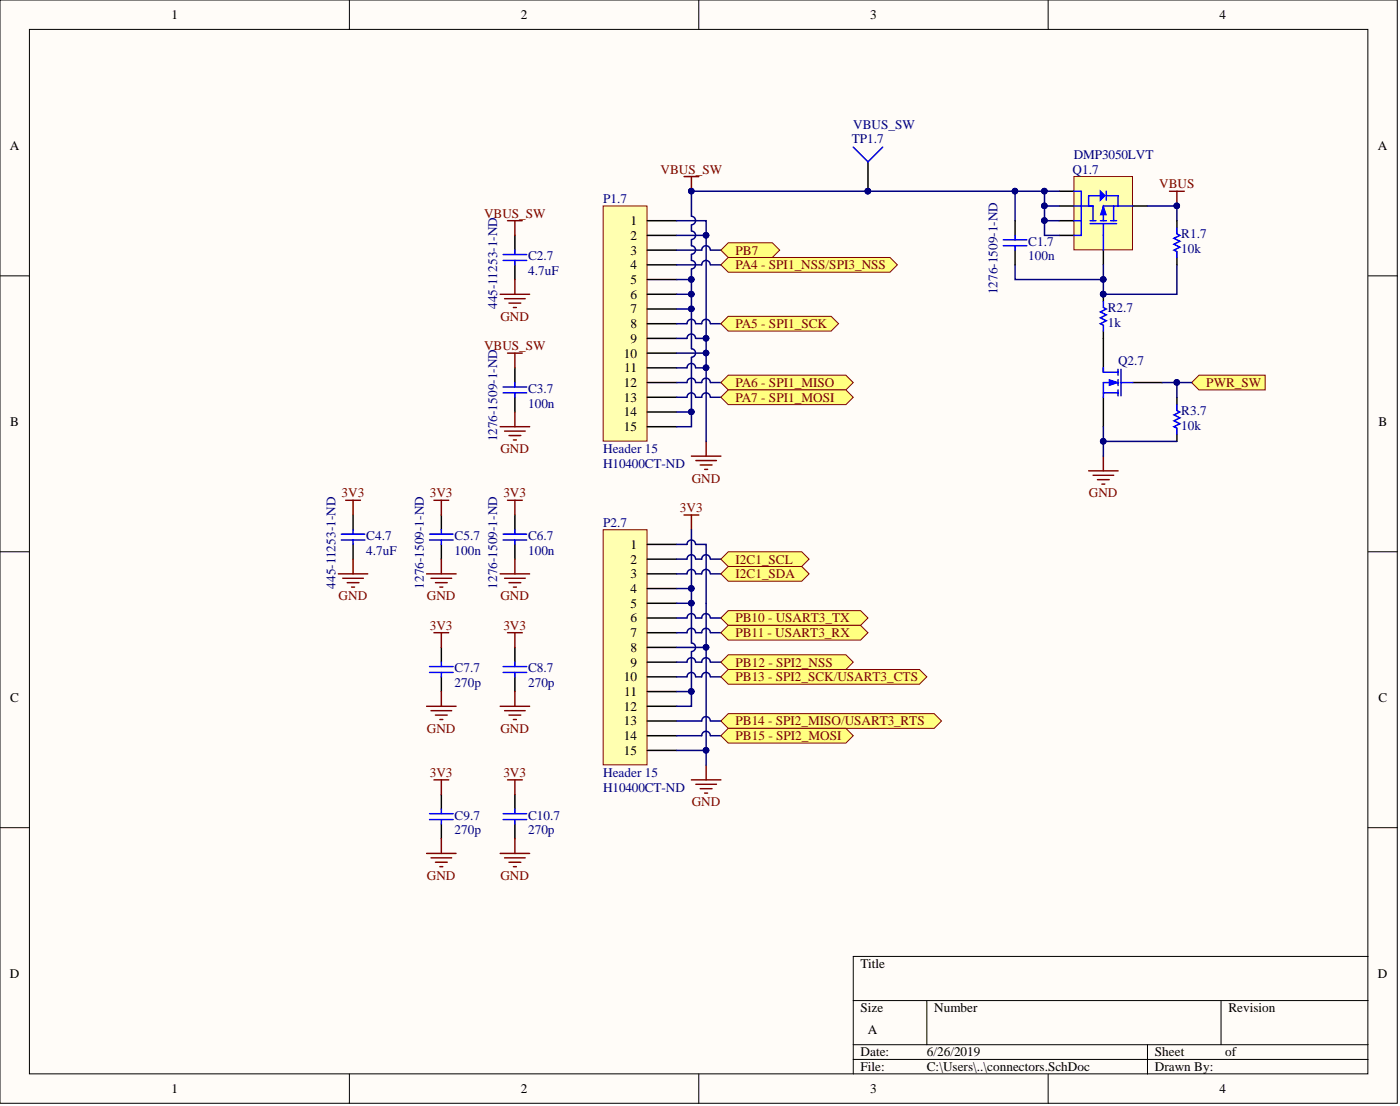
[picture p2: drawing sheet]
<svg xmlns="http://www.w3.org/2000/svg" width="241mm" height="190mm" viewBox="0 0 241 190" stroke-linecap="round" stroke-linejoin="round" font-family="sans-serif">
<defs><g id="words">
<g font-size="2.3">
<text x="29.5" y="3.3">1</text>
<text x="89.8" y="3.3">2</text>
<text x="150" y="3.3">3</text>
<text x="210.2" y="3.3">4</text>
<text x="1.7" y="25.8">A</text>
<text x="237.5" y="25.8">A</text>
<text x="108.7" y="38.8">1</text>
<text x="108.7" y="41.3">2</text>
<text x="108.7" y="43.8">3</text>
<text x="108.7" y="46.4">4</text>
<text x="108.7" y="48.9">5</text>
<text x="108.7" y="51.4">6</text>
<text x="108.7" y="54">7</text>
<text x="108.7" y="56.5">8</text>
<text x="108.7" y="59.1">9</text>
<text x="107.5" y="61.6">10</text>
<text x="107.6" y="64.1">11</text>
<text x="107.5" y="66.7">12</text>
<text x="107.5" y="69.2">13</text>
<text x="107.5" y="71.7">14</text>
<text x="1.8" y="73.3">B</text>
<text x="107.5" y="74.3">15</text>
<text x="237.6" y="73.3">B</text>
<text x="108.7" y="94.5">1</text>
<text x="108.7" y="97.1">2</text>
<text x="108.7" y="99.6">3</text>
<text x="108.7" y="102.1">4</text>
<text x="108.7" y="104.7">5</text>
<text x="108.7" y="107.2">6</text>
<text x="108.7" y="109.7">7</text>
<text x="108.7" y="112.3">8</text>
<text x="107.5" y="117.3">10</text>
<text x="107.6" y="119.9">11</text>
<text x="108.7" y="114.8">9</text>
<text x="1.8" y="120.8">C</text>
<text x="107.5" y="122.4">12</text>
<text x="107.5" y="124.9">13</text>
<text x="237.6" y="120.8">C</text>
<text x="107.5" y="127.5">14</text>
<text x="107.5" y="130">15</text>
<text x="148.3" y="166.8">Title</text>
<text x="1.7" y="168.4">D</text>
<text x="237.5" y="168.4">D</text>
<text x="148.3" y="174.4">Size</text>
<text x="149.6" y="178.2">A</text>
<text x="161" y="174.4">Number</text>
<text x="211.7" y="174.4">Revision</text>
<text x="148.3" y="182">Date:</text>
<text x="148.3" y="184.5">File:</text>
<text x="159.7" y="182">6/26/2019</text>
<text x="159.7" y="184.5">C:\Users\..\connectors.SchDoc</text>
<text x="199" y="182">Sheet</text>
<text x="199" y="184.5">Drawn By:</text>
<text x="211.2" y="182">of</text>
<text x="29.5" y="188.3">1</text>
<text x="89.8" y="188.3">2</text>
<text x="150" y="188.3">3</text>
<text x="210.2" y="188.3">4</text>
</g>
<g font-size="2.3" fill="#000080">
<text x="147.1" y="22.3">VBUS_SW</text>
<text x="146.8" y="24.6">TP1.7</text>
<text x="184.8" y="29.9">Q1.7</text>
<text x="185.1" y="27.4">DMP3050LVT</text>
<text x="104" y="35">P1.7</text>
<text x="203.6" y="41.1">R1.7</text>
<text x="91" y="44.9">C2.7</text>
<text x="91" y="47.4">4.7uF</text>
<text x="177.2" y="44.9">100n</text>
<text x="177.2" y="42.3">C1.7</text>
<text x="203.6" y="43.6">10k</text>
<text x="85.7" y="53.2" transform="rotate(-90 85.7 53.2)">445-11253-1-ND</text>
<text x="171.9" y="50.7" transform="rotate(-90 171.9 50.7)">1276-1509-1-ND</text>
<text x="190.9" y="53.7">R2.7</text>
<text x="190.9" y="56.3">1k</text>
<text x="192.7" y="62.9">Q2.7</text>
<text x="91" y="70.2">100n</text>
<text x="91" y="67.7">C3.7</text>
<text x="203.6" y="71.5">R3.7</text>
<text x="85.7" y="76" transform="rotate(-90 85.7 76)">1276-1509-1-ND</text>
<text x="203.6" y="74">10k</text>
<text x="104" y="80.6">H10400CT-ND</text>
<text x="104" y="78.1">Header 15</text>
<text x="63.1" y="93">C4.7</text>
<text x="63.1" y="95.5">4.7uF</text>
<text x="78.3" y="95.5">100n</text>
<text x="78.3" y="93">C5.7</text>
<text x="91" y="95.5">100n</text>
<text x="91" y="93">C6.7</text>
<text x="104" y="90.7">P2.7</text>
<text x="57.8" y="101.4" transform="rotate(-90 57.8 101.4)">445-11253-1-ND</text>
<text x="73" y="101.4" transform="rotate(-90 73 101.4)">1276-1509-1-ND</text>
<text x="85.7" y="101.4" transform="rotate(-90 85.7 101.4)">1276-1509-1-ND</text>
<text x="78.3" y="118.4">270p</text>
<text x="78.3" y="115.8">C7.7</text>
<text x="91" y="118.4">270p</text>
<text x="91" y="115.8">C8.7</text>
<text x="104" y="136.4">H10400CT-ND</text>
<text x="104" y="133.8">Header 15</text>
<text x="78.3" y="143.7">270p</text>
<text x="78.3" y="141.2">C9.7</text>
<text x="91" y="143.7">270p</text>
<text x="91" y="141.2">C10.7</text>
</g>
<g font-size="2.3" fill="#800000">
<text x="113.8" y="29.9">VBUS_SW</text>
<text x="199.8" y="32.4">VBUS</text>
<text x="83.4" y="37.5">VBUS_SW</text>
<text x="126.8" y="43.8">PB7</text>
<text x="126.8" y="46.4">PA4 - SPI1_NSS/SPI3_NSS</text>
<text x="86.3" y="55.2">GND</text>
<text x="126.8" y="56.5">PA5 - SPI1_SCK</text>
<text x="83.4" y="60.3">VBUS_SW</text>
<text x="126.8" y="66.7">PA6 - SPI1_MISO</text>
<text x="126.8" y="69.2">PA7 - SPI1_MOSI</text>
<text x="207.9" y="66.7">PWR_SW</text>
<text x="86.3" y="78.1">GND</text>
<text x="119.2" y="83.1">GND</text>
<text x="58.9" y="85.7">3V3</text>
<text x="74.1" y="85.7">3V3</text>
<text x="86.8" y="85.7">3V3</text>
<text x="117.2" y="88.2">3V3</text>
<text x="187.7" y="85.7">GND</text>
<text x="126.8" y="97.1">I2C1_SCL</text>
<text x="126.8" y="99.6">I2C1_SDA</text>
<text x="58.4" y="103.4">GND</text>
<text x="73.6" y="103.4">GND</text>
<text x="86.3" y="103.4">GND</text>
<text x="126.8" y="107.2">PB10 - USART3_TX</text>
<text x="74.1" y="108.5">3V3</text>
<text x="86.8" y="108.5">3V3</text>
<text x="126.8" y="109.7">PB11 - USART3_RX</text>
<text x="126.8" y="114.8">PB12 - SPI2_NSS</text>
<text x="126.8" y="117.3">PB13 - SPI2_SCK/USART3_CTS</text>
<text x="126.8" y="124.9">PB14 - SPI2_MISO/USART3_RTS</text>
<text x="73.6" y="126.2">GND</text>
<text x="86.3" y="126.2">GND</text>
<text x="126.8" y="127.5">PB15 - SPI2_MOSI</text>
<text x="74.1" y="133.8">3V3</text>
<text x="86.8" y="133.8">3V3</text>
<text x="119.2" y="138.9">GND</text>
<text x="73.6" y="151.6">GND</text>
<text x="86.3" y="151.6">GND</text>
</g>
</g></defs>
<g fill="#fffcf8" stroke="#000" stroke-width=".17">
<path d="M0 0h240.8v190h-240.8z"/>
<path d="M5.1 5.1h230.7v179.9h-230.7z"/>
</g>
<g fill="none" stroke="#000" stroke-width=".17">
<path d="M60.2 0v5.1M120.4 0v5.1M180.7 0v5.1M0 47.5h5.1M235.8 47.5h5.1M0 95h5.1M235.8 95h5.1M0 142.6h5.1M235.8 142.6h5.1M147.1 172.3h88.7M147.1 179.9h88.7M159.7 172.3v7.6"/>
<path d="M197.8 179.9v5.1M210.5 172.3v7.6M235.8 164.7h-88.7v20.3M60.2 185v5.1M120.4 185v5.1M147.1 182.5h88.7M180.7 185v5.1"/>
</g>
<path d="M104 91.2h7.5v40.5h-7.5z" fill="#ffffb0" stroke="#800000" stroke-width=".17"/>
<g fill="none" stroke="#000" stroke-width=".25">
<path d="M111.6 93.8h5M111.6 96.3h5M111.6 98.8h5M111.6 101.4h5M111.6 103.9h5M111.6 106.4h5M111.6 109h5M111.6 111.5h5M111.6 114h5M111.6 116.6h5M111.6 119.1h5M111.6 121.7h5"/>
<path d="M111.6 124.2h5M111.6 126.7h5M111.6 129.3h5"/>
</g>
<path d="M104 35.5h7.5v40.5h-7.5z" fill="#ffffb0" stroke="#800000" stroke-width=".17"/>
<g fill="none" stroke="#000" stroke-width=".25">
<path d="M111.6 38h5M88.7 40.5v2.6M88.7 45.6v2.6M111.6 40.5h5M111.6 43.1h5M111.6 45.6h5M111.6 48.2h5M111.6 50.7h5M111.6 53.2h5M111.6 55.8h5M111.6 58.3h5M88.7 63.4v2.5"/>
<path d="M88.7 68.4v2.6M111.6 60.8h5M111.6 63.4h5M111.6 65.9h5M111.6 68.4h5M111.6 71h5M111.6 73.5h5M60.9 88.7v2.5M60.9 93.8v2.5M76.1 88.7v2.5M76.1 93.8v2.5M88.7 88.7v2.5"/>
<path d="M88.7 93.8v2.5M76.1 111.5v2.5M76.1 116.6v2.5M88.7 111.5v2.5M88.7 116.6v2.5M76.1 136.9v2.5M88.7 136.9v2.5M76.1 141.9v2.6M88.7 141.9v2.6"/>
</g>
<g fill="none" stroke="#800000" stroke-width=".25">
<path d="M87.5 38h2.5M88.7 38v2.5M201.6 32.9h2.5M202.8 32.9v2.6M86.2 50.7h5.1M87 51.4h3.5M87.7 52.2h2.1M88.5 53h.5M88.7 48.2v2.5M86.2 73.5h5.1M87 74.3h3.5M87.5 60.8h2.5"/>
<path d="M87.7 75h2.1M88.5 75.8h.5M88.7 60.8v2.6M88.7 71v2.5M119.2 78.6h5M119.9 79.3h3.6M121.7 76v2.6M58.3 98.8h5.1M59.1 99.6h3.5M59.6 86.2h2.5M60.9 86.2v2.5M60.9 96.3v2.5"/>
<path d="M73.5 98.8h5.1M74.3 99.6h3.5M74.8 86.2h2.5M76.1 86.2v2.5M76.1 96.3v2.5M86.2 98.8h5.1M87 99.6h3.5M87.5 86.2h2.5M88.7 86.2v2.5M88.7 96.3v2.5M117.9 88.7h2.5M119.2 88.7v2.5"/>
<path d="M120.7 80.1h2M121.5 80.8h.5M59.8 100.4h2.1M60.6 101.1h.5M74.8 109h2.5M75.1 100.4h2M75.8 101.1h.5M76.1 109v2.5M76.1 119.1v2.6M87.5 109h2.5M87.7 100.4h2.1M88.5 101.1h.5"/>
<path d="M88.7 109v2.5M88.7 119.1v2.6M73.5 121.7h5.1M74.3 122.4h3.5M74.8 134.3h2.5M75.1 123.2h2M75.8 123.9h.5M76.1 134.3v2.6M86.2 121.7h5.1M87 122.4h3.5M87.5 134.3h2.5M87.7 123.2h2.1"/>
<path d="M88.5 123.9h.5M88.7 134.3v2.6M119.2 134.3h5M119.9 135.1h3.6M120.7 135.8h2M121.5 136.6h.5M121.7 131.8v2.5M73.5 147h5.1M74.3 147.8h3.5M75.1 148.5h2M75.8 149.3h.5M76.1 144.5v2.5"/>
<path d="M86.2 147h5.1M87 147.8h3.5M87.7 148.5h2.1M88.5 149.3h.5M88.7 144.5v2.5"/>
</g>
<g fill="#000080" stroke="#000080" stroke-width=".17">
<circle cx="202.8" cy="35.5" r=".48"/>
<circle cx="119.1" cy="101.4" r=".48"/>
<circle cx="121.7" cy="129.2" r=".48"/>
<circle cx="121.7" cy="111.5" r=".48"/>
<circle cx="119.1" cy="119.1" r=".48"/>
<circle cx="119.1" cy="103.9" r=".48"/>
<circle cx="121.7" cy="40.5" r=".48"/>
<circle cx="121.7" cy="58.3" r=".48"/>
<circle cx="121.7" cy="60.8" r=".48"/>
<circle cx="121.7" cy="63.3" r=".48"/>
<circle cx="119.1" cy="70.9" r=".48"/>
<circle cx="119.1" cy="53.2" r=".48"/>
<circle cx="119.1" cy="50.7" r=".48"/>
<circle cx="119.1" cy="48.1" r=".48"/>
</g>
<g fill="none" stroke="#000080" stroke-width=".25">
<path d="M116.6 38h5.1v2.5M116.6 40.5h5.1v35.5M116.6 53.2h2.6M116.6 48.2h2.6M119.2 50.7v9.4a.74 .74 0 0 1 .7 .7 .74 .74 0 0 1-.7 .7M119.9 58.3a.74 .74 0 0 0-.8-.8 .74 .74 0 0 0-.7 .8h-1.8M119.9 55.8a.74 .74 0 0 0-.8-.8 .74 .74 0 0 0-.7 .8h-1.8M119.9 58.3h1.8M122.4 55.8a.74 .74 0 0 0-.7-.8 .74 .74 0 0 0-.8 .8h-1M122.4 45.6a.74 .74 0 0 0-.7-.7 .74 .74 0 0 0-.8 .7h-4.3M122.4 43.1a.74 .74 0 0 0-.7-.8 .74 .74 0 0 0-.8 .8h-4.3M122.5 55.8h1.7"/>
<path d="M122.5 45.6h1.7M122.5 43.1h1.7M116.6 60.8h5.1M119.2 61.6v9.4h-2.6M119.2 71v2.5h-2.6M119.9 63.4a.74 .74 0 0 0-.8-.8 .74 .74 0 0 0-.7 .8h-1.8M119.9 68.4a.74 .74 0 0 0-.8-.7 .74 .74 0 0 0-.7 .7h-1.8M119.9 65.9a.74 .74 0 0 0-.8-.8 .74 .74 0 0 0-.7 .8h-1.8M119.9 63.4h1.8M122.4 68.4a.74 .74 0 0 0-.7-.7 .74 .74 0 0 0-.8 .7h-1M122.4 65.9a.74 .74 0 0 0-.7-.8 .74 .74 0 0 0-.8 .8h-1M122.5 68.4h1.7"/>
<path d="M122.5 65.9h1.7M119.2 91.2v10.2h-2.6M119.9 93.8a.74 .74 0 0 0-.8-.8 .74 .74 0 0 0-.7 .8h-1.8M119.9 98.8a.74 .74 0 0 0-.8-.7 .74 .74 0 0 0-.7 .7h-1.8M119.9 96.3a.74 .74 0 0 0-.8-.8 .74 .74 0 0 0-.7 .8h-1.8M119.9 93.8h1.8v38M122.4 98.8a.74 .74 0 0 0-.7-.7 .74 .74 0 0 0-.8 .7h-1M122.4 96.3a.74 .74 0 0 0-.7-.8 .74 .74 0 0 0-.8 .8h-1M122.5 98.8h1.7M122.5 96.3h1.7M116.6 111.5h5.1M119.2 119.1v2.6h-2.6"/>
<path d="M119.2 103.9v6.9a.74 .74 0 0 1 .7 .7 .74 .74 0 0 1-.7 .7M119.2 112.3v6.8h-2.6M119.2 101.4v2.5h-2.6M119.9 116.6a.74 .74 0 0 0-.8-.8 .74 .74 0 0 0-.7 .8h-1.8M119.9 114a.74 .74 0 0 0-.8-.7 .74 .74 0 0 0-.7 .7h-1.8M119.9 109a.74 .74 0 0 0-.8-.8 .74 .74 0 0 0-.7 .8h-1.8M119.9 106.4a.74 .74 0 0 0-.8-.7 .74 .74 0 0 0-.7 .7h-1.8M122.4 116.6a.74 .74 0 0 0-.7-.8 .74 .74 0 0 0-.8 .8h-1M122.4 114a.74 .74 0 0 0-.7-.7 .74 .74 0 0 0-.8 .7h-1M122.4 109a.74 .74 0 0 0-.7-.8 .74 .74 0 0 0-.8 .8h-1M122.4 106.4a.74 .74 0 0 0-.7-.7 .74 .74 0 0 0-.8 .7h-1M122.5 116.6h1.7"/>
<path d="M122.5 114h1.7M122.5 109h1.7M122.5 106.4h1.7M116.6 129.3h5.1M122.4 126.7a.74 .74 0 0 0-.7-.7 .74 .74 0 0 0-.8 .7h-4.3M122.4 124.2a.74 .74 0 0 0-.7-.8 .74 .74 0 0 0-.8 .8h-4.3M122.5 126.7h1.7M122.5 124.2h1.7"/>
</g>
<g fill="none" stroke="#00f" stroke-width=".25">
<path d="M86.7 43.8h4.1M86.7 44.9h4.1M88.7 43.1v.7M88.7 44.9v.7M86.7 67.7h4.1M86.7 66.7h4.1M88.7 65.9v.8M88.7 67.7v.7M58.8 93h4.1M58.8 92h4.1M60.9 91.2v.8M60.9 93v.8"/>
<path d="M74 93h4.1M74 92h4.1M76.1 91.2v.8M76.1 93v.8M86.7 93h4.1M86.7 92h4.1M88.7 91.2v.8M88.7 93v.8M74 114.8h4.1M74 115.8h4.1M76.1 114v.8M76.1 115.8v.8"/>
<path d="M86.7 114.8h4.1M86.7 115.8h4.1M88.7 114v.8M88.7 115.8v.8M76.1 139.4v.8M88.7 139.4v.8M74 140.2h4.1M74 141.2h4.1M76.1 141.2v.7M86.7 140.2h4.1M86.7 141.2h4.1M88.7 141.2v.7"/>
</g>
<g fill="#ffff80" stroke="#800000" stroke-width=".17">
<path d="M124.2 43.1l1.3-1.3h7.6l1.3 1.3-1.3 1.3h-7.6z" fill-rule="evenodd"/>
<path d="M124.2 45.6l1.3-1.2h27.9l1.3 1.2-1.3 1.3h-27.9z" fill-rule="evenodd"/>
<path d="M124.2 55.8l1.3-1.3h17.8l1.2 1.3-1.2 1.2h-17.8z" fill-rule="evenodd"/>
<path d="M124.2 65.9l1.3-1.3h20.3l1.3 1.3-1.3 1.3h-20.3z" fill-rule="evenodd"/>
<path d="M124.2 68.4l1.3-1.2h20.3l1.3 1.2-1.3 1.3h-20.3z" fill-rule="evenodd"/>
<path d="M124.2 96.3l1.3-1.3h12.7l1.3 1.3-1.3 1.3h-12.7z" fill-rule="evenodd"/>
<path d="M124.2 98.8l1.3-1.2h12.7l1.3 1.2-1.3 1.3h-12.7z" fill-rule="evenodd"/>
<path d="M124.2 106.4l1.3-1.2h22.8l1.3 1.2-1.3 1.3h-22.8z" fill-rule="evenodd"/>
<path d="M124.2 109l1.3-1.3h22.8l1.3 1.3-1.3 1.2h-22.8z" fill-rule="evenodd"/>
<path d="M124.2 114l1.3-1.2h20.3l1.3 1.2-1.3 1.3h-20.3z" fill-rule="evenodd"/>
<path d="M124.2 116.6l1.3-1.3h33l1.2 1.3-1.2 1.3h-33z" fill-rule="evenodd"/>
<path d="M124.2 124.2l1.3-1.3h35.5l1.3 1.3-1.3 1.3h-35.5z" fill-rule="evenodd"/>
<path d="M124.2 126.7l1.3-1.2h20.3l1.3 1.2-1.3 1.3h-20.3z" fill-rule="evenodd"/>
</g>
<path d="M190.2 58.3v5.1M190.2 68.4v5.1M195.2 65.9h5.1" fill="none" stroke="#000" stroke-width=".25"/>
<path d="M190.2 64.1h2.5M190.2 67.7h2.5M192.7 65.9h-2.5v2.5M192.7 63.6v1M192.7 65.4v1M192.7 67.2v1M193.2 65.9h2M193.2 63.6v4.6" fill="none" stroke="#00f" stroke-width=".25"/>
<path d="M191.2 65.4l1.5 .5-1.5 .5z" fill="#00f"/>
<path d="M191.2 65.4l1.5 .5-1.5 .5z" fill="none" stroke="#00f" stroke-width=".17"/>
<path d="M190.2 63.4v.7" fill="none" stroke="#00f" stroke-width=".25"/>
<path d="M185.1 30.4h10.1v12.6h-10.1z" fill="#ffffb0" stroke="#800000" stroke-width=".17"/>
<path d="M187.9 38.5h4.6M187.9 38h1M188.4 35.5v2.5M189.7 38h1M190.2 38.5v2M191.4 38h1.1M191.9 35.5v2.5M192.7 35.5h-2.5v2.5" fill="none" stroke="#00f" stroke-width=".25"/>
<path d="M190.2 35.5l.5 1.5h-1z" fill="#00f"/>
<path d="M190.2 35.5l.5 1.5h-1z" fill="none" stroke="#00f" stroke-width=".17"/>
<path d="M186.4 35.5h2M187.6 33.7h2.1M190.7 32.9v1.6M190.7 33.7h2" fill="none" stroke="#00f" stroke-width=".25"/>
<path d="M189.7 32.9l.7 .8-.7 .8z" fill="#00f"/>
<g fill="none" stroke="#00f" stroke-width=".25">
<path d="M185.1 32.9h1.3v7.6h-1.3M185.1 35.5h1.3M185.1 38h1.3M187.6 33.7v1.8M189.7 32.9l.7 .8-.7 .8zM192.7 33.7v1.8h2.5M202.8 39.3v1l.6 .2-1.1 .6 1.1 .5-1.1 .5 1.1 .5-1.1 .5 .5 .2v1.1M172.9 42.3h4.1M172.9 41.3h4.1M175 40.5v.8M175 42.3v.8M190.2 52v1l.5 .2-1 .5 1 .5-1 .5 1 .5-1 .6 .5 .2v1"/>
<path d="M190.2 40.5v2.6"/>
</g>
<path d="M175 38v2.5M182.6 38h2.5M182.6 35.5h2.5M182.6 32.9h2.5M195.2 35.5h2.6M202.8 38v1.3M175 43.1v2.5M182.6 40.5h2.5M190.2 43.1v2.5M190.2 50.7v1.3M190.2 57v1.3M202.8 44.4v1.2" fill="none" stroke="#000" stroke-width=".25"/>
<path d="M119.2 38.8v1a.74 .74 0 0 1 .7 .7 .74 .74 0 0 1-.7 .8M175 32.9v5.1M180 32.9h-60.8v4.4a.74 .74 0 0 1 .7 .7 .74 .74 0 0 1-.7 .7M182.6 38h-2.6v2.5h2.6M182.6 35.5h-2.6v2.5M182.6 32.9h-2.6v2.6M197.8 35.5h5v2.5M119.2 41.3v1a.74 .74 0 0 1 .7 .8 .74 .74 0 0 1-.7 .7M119.2 43.8v1.1a.74 .74 0 0 1 .7 .7 .74 .74 0 0 1-.7 .7M119.2 46.4v4.3h-2.6M175 45.6v2.6h15.2M190.2 45.6v5.1h12.6v-5.1" fill="none" stroke="#000080" stroke-width=".25"/>
<g fill="#000080" stroke="#000080" stroke-width=".17">
<circle cx="180" cy="38" r=".48"/>
<circle cx="180" cy="35.5" r=".48"/>
<circle cx="180" cy="32.9" r=".48"/>
<circle cx="174.9" cy="32.9" r=".48"/>
<circle cx="149.6" cy="32.9" r=".48"/>
<circle cx="119.1" cy="32.9" r=".48"/>
<circle cx="119.1" cy="48.1" r=".48"/>
<circle cx="119.1" cy="50.7" r=".48"/>
<circle cx="190.1" cy="48.1" r=".48"/>
<circle cx="202.8" cy="35.5" r=".48"/>
<circle cx="190.1" cy="50.7" r=".48"/>
</g>
<path d="M190.2 78.6v2.5M187.6 81.1h5.1M188.4 81.9h3.5M189.2 82.6h2M189.9 83.4h.5" fill="none" stroke="#800000" stroke-width=".25"/>
<path d="M205.4 65.9l1.3-1.3h11.4v2.6h-11.4z" fill-rule="evenodd" fill="#ffff80" stroke="#800000" stroke-width=".17"/>
<path d="M149.6 27.9v5M202.8 68.4v1.3M202.8 74.8v1.2" fill="none" stroke="#000" stroke-width=".25"/>
<path d="M147.1 25.3l2.5 2.6 2.5-2.6M202.8 69.7v1l.6 .3-1.1 .5 1.1 .5-1.1 .5 1.1 .5-1.1 .5 .5 .3v1" fill="none" stroke="#00f" stroke-width=".25"/>
<path d="M190.2 73.5v5.1M190.2 76h12.6M200.3 65.9h5.1M202.8 65.9v2.5" fill="none" stroke="#000080" stroke-width=".25"/>
<g fill="#000080" stroke="#000080" stroke-width=".17">
<circle cx="190.1" cy="76" r=".48"/>
<circle cx="202.8" cy="65.9" r=".48"/>
<circle cx="119.1" cy="32.9" r=".48"/>
<circle cx="149.6" cy="32.9" r=".48"/>
</g>
<path d="M117.9 30.4h2.5M119.2 30.4v2.5" fill="none" stroke="#800000" stroke-width=".25"/>
<use href="#words"/>
</svg>
